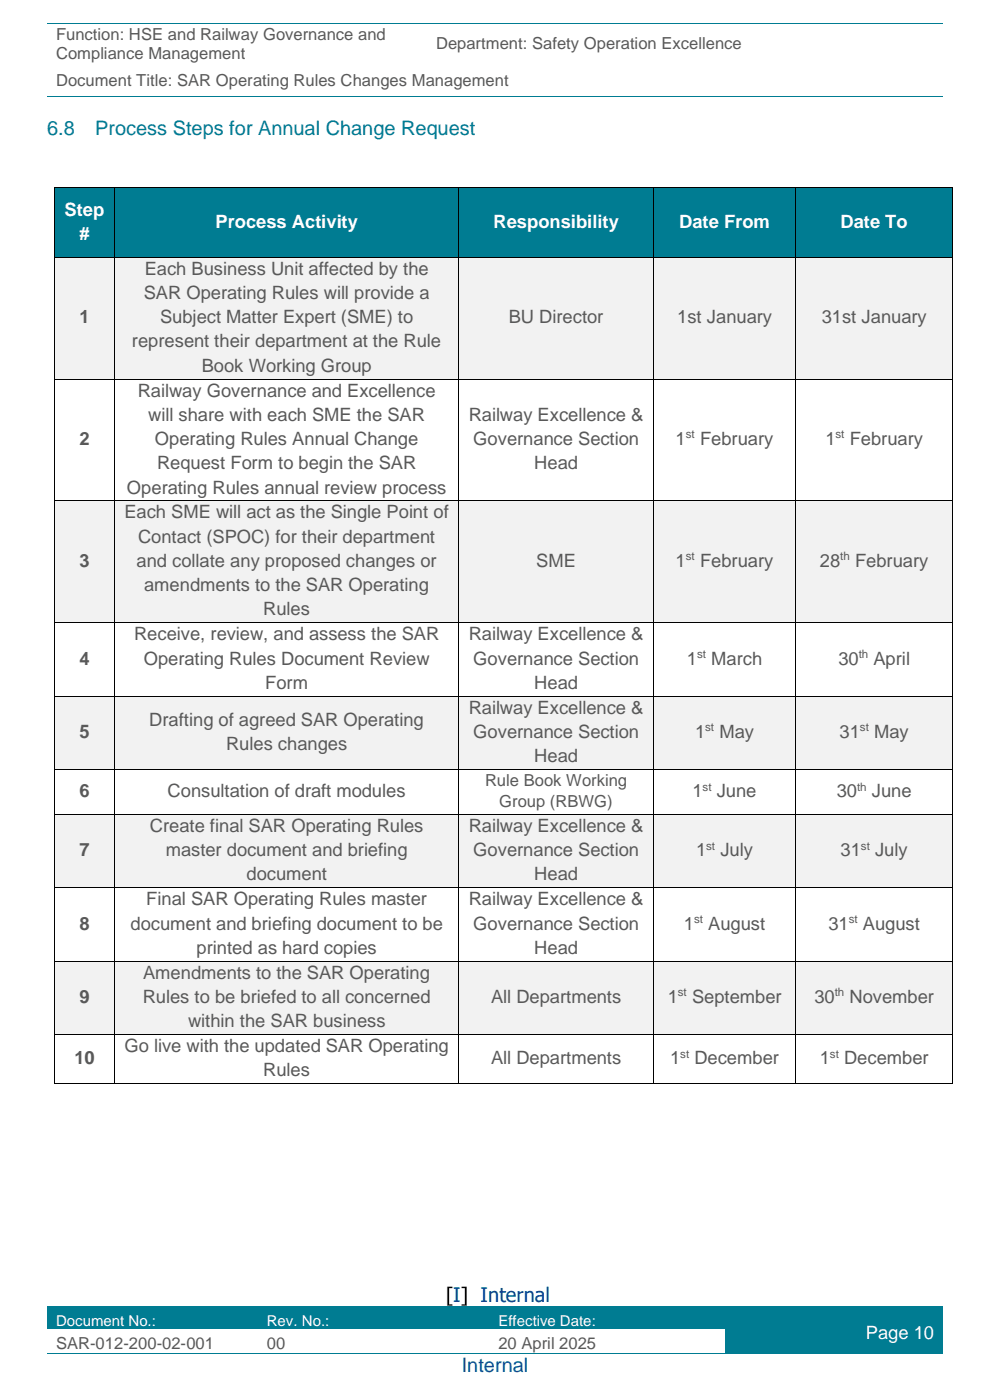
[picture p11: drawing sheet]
<svg xmlns="http://www.w3.org/2000/svg" width="210mm" height="297mm" viewBox="0 0 210 297" stroke-linecap="round" stroke-linejoin="round" font-family="sans-serif">
<defs><g id="words">
<g font-size="4.2" fill="#007c92">
<text x="10" y="28.6">6.8</text>
<text x="20.2" y="28.6">Process Steps for Annual Change Request</text>
</g>
<text font-size="4.2" x="94.5" y="276.2">[I] Internal</text>
<text font-size="4.2" fill="#085393" x="97.9" y="291.2">Internal</text>
<g font-size="3.9" fill="#fff">
<text x="13.7" y="45.7">Step</text>
<text x="16.8" y="50.8">#</text>
<text x="45.7" y="48.3">Process Activity</text>
<text x="104.7" y="48.3">Responsibility</text>
<text x="144.1" y="48.3">Date From</text>
<text x="178.3" y="48.3">Date To</text>
<text x="183.7" y="284.1">Page 10</text>
</g>
<g font-size="3.9" fill="#595959">
<text x="30.7" y="58.3">Each Business Unit affected by the</text>
<text x="30.5" y="63.5">SAR Operating Rules will provide a</text>
<text x="16.8" y="68.6">1</text>
<text x="34" y="68.6">Subject Matter Expert (SME) to</text>
<text x="107.9" y="68.6">BU Director</text>
<text x="143.7" y="68.6">1st January</text>
<text x="174.3" y="68.6">31st January</text>
<text x="28" y="73.7">represent their department at the Rule</text>
<text x="42.8" y="78.8">Book Working Group</text>
<text x="29.2" y="84.2">Railway Governance and Excellence</text>
<text x="31.5" y="89.3">will share with each SME the SAR</text>
<text x="99.4" y="89.3">Railway Excellence &amp;</text>
<text x="16.8" y="94.4">2</text>
<text x="32.9" y="94.4">Operating Rules Annual Change</text>
<text x="100.4" y="94.4">Governance Section</text>
<text x="143.3" y="94.4">1</text>
<text x="148.5" y="94.4">February</text>
<text x="175.1" y="94.4">1</text>
<text x="180.3" y="94.4">February</text>
<text x="33.3" y="99.6">Request Form to begin the SAR</text>
<text x="113.4" y="99.6">Head</text>
<text x="26.9" y="104.7">Operating Rules annual review process</text>
<text x="26.4" y="110">Each SME will act as the Single Point of</text>
<text x="29.3" y="115.1">Contact (SPOC) for their department</text>
<text x="16.8" y="120.3">3</text>
<text x="29" y="120.3">and collate any proposed changes or</text>
<text x="30.6" y="125.4">amendments to the SAR Operating</text>
<text x="113.8" y="120.3">SME</text>
<text x="143.3" y="120.3">1</text>
<text x="148.5" y="120.3">February</text>
<text x="173.9" y="120.3">28</text>
<text x="181.4" y="120.3">February</text>
<text x="55.8" y="130.5">Rules</text>
<text x="28.5" y="135.8">Receive, review, and assess the SAR</text>
<text x="99.4" y="135.8">Railway Excellence &amp;</text>
<text x="16.8" y="141">4</text>
<text x="30.5" y="141">Operating Rules Document Review</text>
<text x="100.4" y="141">Governance Section</text>
<text x="145.7" y="141">1</text>
<text x="150.9" y="141">March</text>
<text x="177.8" y="141">30</text>
<text x="185.3" y="141">April</text>
<text x="56.3" y="146.1">Form</text>
<text x="113.4" y="146.1">Head</text>
<text x="31.7" y="154">Drafting of agreed SAR Operating</text>
<text x="99.4" y="151.4">Railway Excellence &amp;</text>
<text x="16.8" y="156.5">5</text>
<text x="48" y="159.1">Rules changes</text>
<text x="100.4" y="156.5">Governance Section</text>
<text x="113.4" y="161.7">Head</text>
<text x="147.4" y="156.5">1</text>
<text x="152.6" y="156.5">May</text>
<text x="178.1" y="156.5">31</text>
<text x="185.4" y="156.5">May</text>
<text x="16.8" y="169.1">6</text>
<text x="35.6" y="169.1">Consultation of draft modules</text>
<text x="146.9" y="169.1">1</text>
<text x="152.1" y="169.1">June</text>
<text x="177.5" y="169.1">30</text>
<text x="185" y="169.1">June</text>
<text x="31.8" y="176.5">Create final SAR Operating Rules</text>
<text x="99.4" y="176.5">Railway Excellence &amp;</text>
<text x="16.8" y="181.6">7</text>
<text x="35.1" y="181.6">master document and briefing</text>
<text x="100.4" y="181.6">Governance Section</text>
<text x="147.7" y="181.6">1</text>
<text x="152.8" y="181.6">July</text>
<text x="178.3" y="181.6">31</text>
<text x="185.6" y="181.6">July</text>
<text x="52.3" y="186.8">document</text>
<text x="113.4" y="186.8">Head</text>
<text x="16.8" y="197.2">8</text>
<text x="27.7" y="197.2">document and briefing document to be</text>
<text x="31" y="192">Final SAR Operating Rules master</text>
<text x="99.4" y="192">Railway Excellence &amp;</text>
<text x="100.4" y="197.2">Governance Section</text>
<text x="145.1" y="197.2">1</text>
<text x="150.2" y="197.2">August</text>
<text x="175.7" y="197.2">31</text>
<text x="183" y="197.2">August</text>
<text x="41.7" y="202.3">printed as hard copies</text>
<text x="113.4" y="202.3">Head</text>
<text x="30.4" y="207.6">Amendments to the SAR Operating</text>
<text x="16.8" y="212.8">9</text>
<text x="30.3" y="212.8">Rules to be briefed to all concerned</text>
<text x="104.2" y="212.8">All Departments</text>
<text x="141.6" y="212.8">1</text>
<text x="146.8" y="212.8">September</text>
<text x="172.8" y="212.8">30</text>
<text x="180.2" y="212.8">November</text>
<text x="39.9" y="217.9">within the SAR business</text>
<text x="15.8" y="225.8">10</text>
<text x="26.4" y="223.2">Go live with the updated SAR Operating</text>
<text x="104.2" y="225.8">All Departments</text>
<text x="142.1" y="225.8">1</text>
<text x="147.3" y="225.8">December</text>
<text x="173.9" y="225.8">1</text>
<text x="179.1" y="225.8">December</text>
<text x="55.8" y="228.3">Rules</text>
</g>
<g font-size="3.5" fill="#595959">
<text x="11.9" y="8.5">Function: HSE and Railway Governance and</text>
<text x="92.5" y="10.5">Department: Safety Operation Excellence</text>
<text x="11.9" y="12.5">Compliance Management</text>
<text x="11.9" y="18.2">Document Title: SAR Operating Rules Changes Management</text>
<text x="102.9" y="166.6">Rule Book Working</text>
<text x="105.9" y="171.3">Group (RBWG)</text>
<text x="11.9" y="286.3">SAR-012-200-02-001</text>
<text x="56.6" y="286.3">00</text>
<text x="105.7" y="286.3">20 April 2025</text>
</g>
<g font-size="3.2" fill="#fff">
<text x="11.9" y="281.3">Document No.:</text>
<text x="56.6" y="281.3">Rev. No.:</text>
<text x="105.7" y="281.3">Effective Date:</text>
</g>
<g font-size="2.5" fill="#595959">
<text x="145.5" y="93">st</text>
<text x="177.2" y="93">st</text>
<text x="145.5" y="118.9">st</text>
<text x="178.3" y="118.9">th</text>
<text x="147.9" y="139.6">st</text>
<text x="182.2" y="139.6">th</text>
<text x="149.6" y="155.1">st</text>
<text x="182.4" y="155.1">st</text>
<text x="149" y="167.7">st</text>
<text x="181.8" y="167.7">th</text>
<text x="149.8" y="180.2">st</text>
<text x="182.6" y="180.2">st</text>
<text x="147.2" y="195.8">st</text>
<text x="180" y="195.8">st</text>
<text x="143.8" y="211.4">st</text>
<text x="177.1" y="211.4">th</text>
<text x="144.3" y="224.4">st</text>
<text x="176.1" y="224.4">st</text>
</g>
</g></defs>
<path d="M10 5.1h80.6" fill="none" stroke="#007c92" stroke-width=".21"/>
<path d="M90.6 5h.2v.2h-.2z" fill-rule="evenodd" fill="#007c92"/>
<path d="M90.8 5.1h80.4" fill="none" stroke="#007c92" stroke-width=".21"/>
<path d="M171.2 5h.2v.2h-.2z" fill-rule="evenodd" fill="#007c92"/>
<path d="M171.4 5.1h28.7M10 20.5h161.2" fill="none" stroke="#007c92" stroke-width=".21"/>
<path d="M171.2 20.4h.2v.2h-.2z" fill-rule="evenodd" fill="#007c92"/>
<path d="M171.4 20.5h28.7" fill="none" stroke="#007c92" stroke-width=".21"/>
<g fill="#007c92">
<path d="M10 277.3h44.7v4.6h-44.7z" fill-rule="evenodd"/>
<path d="M11.9 278.3h40.9v3.6h-40.9z" fill-rule="evenodd"/>
<path d="M54.7 277.3h49.2v4.6h-49.2z" fill-rule="evenodd"/>
<path d="M56.6 278.3h45.3v3.6h-45.3z" fill-rule="evenodd"/>
<path d="M103.9 277.3h50v4.6h-50z" fill-rule="evenodd"/>
<path d="M105.7 278.3h46.3v3.6h-46.3z" fill-rule="evenodd"/>
<path d="M153.9 277.3h46.2v9.7h-46.2z" fill-rule="evenodd"/>
<path d="M155.8 280.4h42.4v4.5h-42.4z" fill-rule="evenodd"/>
</g>
<path d="M10 277.2h44.7" fill="none" stroke="#007c92" stroke-width=".21"/>
<g fill="#007c92">
<path d="M10 277.3h44.7v1h-44.7z" fill-rule="evenodd"/>
<path d="M54.7 277.3h.1v1h-.1z" fill-rule="evenodd"/>
<path d="M54.7 277.1h.1v.2h-.1z" fill-rule="evenodd"/>
</g>
<path d="M54.8 277.2h49" fill="none" stroke="#007c92" stroke-width=".21"/>
<g fill="#007c92">
<path d="M54.8 277.3h49v1h-49z" fill-rule="evenodd"/>
<path d="M103.8 277.3h.2v1h-.2z" fill-rule="evenodd"/>
<path d="M103.8 277.1h.2v.2h-.2z" fill-rule="evenodd"/>
</g>
<path d="M104 277.2h49.9" fill="none" stroke="#007c92" stroke-width=".21"/>
<g fill="#007c92">
<path d="M104 277.3h49.9v1h-49.9z" fill-rule="evenodd"/>
<path d="M153.9 277.3h.2v1h-.2z" fill-rule="evenodd"/>
<path d="M153.9 277.1h.2v.2h-.2z" fill-rule="evenodd"/>
</g>
<path d="M154.1 277.2h46" fill="none" stroke="#007c92" stroke-width=".21"/>
<path d="M154.1 277.3h46v1h-46z" fill-rule="evenodd" fill="#007c92"/>
<path d="M10 287.1h44.7" fill="none" stroke="#007c92" stroke-width=".21"/>
<path d="M54.7 287h.1v.2h-.1z" fill-rule="evenodd" fill="#007c92"/>
<path d="M54.8 287.1h49" fill="none" stroke="#007c92" stroke-width=".21"/>
<path d="M103.8 287h.2v.2h-.2z" fill-rule="evenodd" fill="#007c92"/>
<path d="M104 287.1h49.9" fill="none" stroke="#007c92" stroke-width=".21"/>
<path d="M153.9 287h.2v.2h-.2z" fill-rule="evenodd" fill="#007c92"/>
<path d="M154.1 287.1h46" fill="none" stroke="#007c92" stroke-width=".21"/>
<g fill="#007c92">
<path d="M11.7 39.9h12.5v14.6h-12.5z" fill-rule="evenodd"/>
<path d="M13.5 42.1h8.9v5.1h-8.9z" fill-rule="evenodd"/>
<path d="M13.5 47.2h8.9v5.2h-8.9z" fill-rule="evenodd"/>
<path d="M24.4 39.9h72.9v14.6h-72.9z" fill-rule="evenodd"/>
<path d="M26.2 44.7h69.2v5.1h-69.2z" fill-rule="evenodd"/>
<path d="M97.4 39.9h41.1v14.6h-41.1z" fill-rule="evenodd"/>
<path d="M99.3 44.7h37.4v5.1h-37.4z" fill-rule="evenodd"/>
<path d="M138.7 39.9h30v14.6h-30z" fill-rule="evenodd"/>
<path d="M140.5 44.7h26.4v5.1h-26.4z" fill-rule="evenodd"/>
<path d="M168.9 39.9h33.2v14.6h-33.2z" fill-rule="evenodd"/>
<path d="M170.7 44.7h29.5v5.1h-29.5z" fill-rule="evenodd"/>
</g>
<g fill="#000">
<path d="M11.5 39.8h.2v.1h-.2z" fill-rule="evenodd"/>
<path d="M11.5 39.8h.2v.1h-.2z" fill-rule="evenodd"/>
<path d="M24.2 39.8h.2v.1h-.2z" fill-rule="evenodd"/>
<path d="M97.3 39.8h.1v.1h-.1z" fill-rule="evenodd"/>
<path d="M138.5 39.8h.2v.1h-.2z" fill-rule="evenodd"/>
<path d="M168.7 39.8h.2v.1h-.2z" fill-rule="evenodd"/>
<path d="M202.1 39.8h.1v.1h-.1z" fill-rule="evenodd"/>
<path d="M202.1 39.8h.1v.1h-.1z" fill-rule="evenodd"/>
</g>
<path d="M11.6 39.9v14.6M11.7 39.8h12.5M24.3 39.9v14.6M24.4 39.8h72.9M97.3 39.9v14.6M97.4 39.8h41.1M138.6 39.9v14.6M138.7 39.8h30M168.8 39.9v14.6M168.9 39.8h33.2M202.1 39.9v14.6" fill="none" stroke="#000" stroke-width=".21"/>
<g fill="#f2f2f2">
<path d="M11.7 54.7h12.5v25.7h-12.5z" fill-rule="evenodd"/>
<path d="M13.5 64.9h8.9v5.2h-8.9z" fill-rule="evenodd"/>
<path d="M24.4 54.7h72.9v25.7h-72.9z" fill-rule="evenodd"/>
<path d="M26.2 54.7h69.2v5.1h-69.2z" fill-rule="evenodd"/>
<path d="M26.2 59.8h69.2v5.1h-69.2z" fill-rule="evenodd"/>
<path d="M26.2 64.9h69.2v5.2h-69.2z" fill-rule="evenodd"/>
<path d="M26.2 70.1h69.2v5.1h-69.2z" fill-rule="evenodd"/>
<path d="M26.2 75.2h69.2v5.2h-69.2z" fill-rule="evenodd"/>
<path d="M97.4 54.7h41.1v25.7h-41.1z" fill-rule="evenodd"/>
<path d="M99.3 64.9h37.4v5.2h-37.4z" fill-rule="evenodd"/>
<path d="M138.7 54.7h30v25.7h-30z" fill-rule="evenodd"/>
<path d="M140.5 64.9h26.4v5.2h-26.4z" fill-rule="evenodd"/>
<path d="M168.9 54.7h33.2v25.7h-33.2z" fill-rule="evenodd"/>
<path d="M170.7 64.9h29.5v5.2h-29.5z" fill-rule="evenodd"/>
</g>
<g fill="#000">
<path d="M11.5 54.5h.2v.2h-.2z" fill-rule="evenodd"/>
<path d="M24.2 54.5h.2v.2h-.2z" fill-rule="evenodd"/>
<path d="M97.3 54.5h.1v.2h-.1z" fill-rule="evenodd"/>
<path d="M138.5 54.5h.2v.2h-.2z" fill-rule="evenodd"/>
<path d="M168.7 54.5h.2v.2h-.2z" fill-rule="evenodd"/>
<path d="M202.1 54.5h.1v.2h-.1z" fill-rule="evenodd"/>
<path d="M11.5 80.4h.2v.1h-.2z" fill-rule="evenodd"/>
<path d="M24.2 80.4h.2v.1h-.2z" fill-rule="evenodd"/>
<path d="M97.3 80.4h.1v.1h-.1z" fill-rule="evenodd"/>
<path d="M138.5 80.4h.2v.1h-.2z" fill-rule="evenodd"/>
<path d="M168.7 80.4h.2v.1h-.2z" fill-rule="evenodd"/>
<path d="M202.1 80.4h.1v.1h-.1z" fill-rule="evenodd"/>
</g>
<g fill="none" stroke="#000" stroke-width=".21">
<path d="M11.6 54.7v25.7M11.7 54.6h12.5M24.3 54.7v25.7M24.4 54.6h72.9M97.3 54.7v25.7M97.4 54.6h41.1M138.6 54.7v25.7M138.7 54.6h30M168.8 54.7v25.7M168.9 54.6h33.2M202.1 54.7v25.7M11.6 80.5v25.7"/>
<path d="M11.7 80.4h12.5M24.3 80.5v25.7M24.4 80.4h72.9M97.3 80.5v25.7M97.4 80.4h41.1M138.6 80.5v25.7M138.7 80.4h30M168.8 80.5v25.7M168.9 80.4h33.2M202.1 80.5v25.7"/>
</g>
<g fill="#f2f2f2">
<path d="M11.7 106.4h12.5v25.6h-12.5z" fill-rule="evenodd"/>
<path d="M13.5 116.6h8.9v5.2h-8.9z" fill-rule="evenodd"/>
<path d="M24.4 106.4h72.9v25.6h-72.9z" fill-rule="evenodd"/>
<path d="M26.2 106.4h69.2v5.1h-69.2z" fill-rule="evenodd"/>
<path d="M26.2 111.5h69.2v5.1h-69.2z" fill-rule="evenodd"/>
<path d="M26.2 116.6h69.2v5.2h-69.2z" fill-rule="evenodd"/>
<path d="M26.2 121.8h69.2v5.1h-69.2z" fill-rule="evenodd"/>
<path d="M26.2 126.9h69.2v5.1h-69.2z" fill-rule="evenodd"/>
<path d="M97.4 106.4h41.1v25.6h-41.1z" fill-rule="evenodd"/>
<path d="M99.3 116.6h37.4v5.2h-37.4z" fill-rule="evenodd"/>
<path d="M138.7 106.4h30v25.6h-30z" fill-rule="evenodd"/>
<path d="M140.5 116.6h26.4v5.2h-26.4z" fill-rule="evenodd"/>
<path d="M168.9 106.4h33.2v25.6h-33.2z" fill-rule="evenodd"/>
<path d="M170.7 116.6h29.5v5.2h-29.5z" fill-rule="evenodd"/>
</g>
<g fill="#000">
<path d="M11.5 106.2h.2v.2h-.2z" fill-rule="evenodd"/>
<path d="M24.2 106.2h.2v.2h-.2z" fill-rule="evenodd"/>
<path d="M97.3 106.2h.1v.2h-.1z" fill-rule="evenodd"/>
<path d="M138.5 106.2h.2v.2h-.2z" fill-rule="evenodd"/>
<path d="M168.7 106.2h.2v.2h-.2z" fill-rule="evenodd"/>
<path d="M202.1 106.2h.1v.2h-.1z" fill-rule="evenodd"/>
<path d="M11.5 132h.2v.2h-.2z" fill-rule="evenodd"/>
<path d="M24.2 132h.2v.2h-.2z" fill-rule="evenodd"/>
<path d="M97.3 132h.1v.2h-.1z" fill-rule="evenodd"/>
<path d="M138.5 132h.2v.2h-.2z" fill-rule="evenodd"/>
<path d="M168.7 132h.2v.2h-.2z" fill-rule="evenodd"/>
<path d="M202.1 132h.1v.2h-.1z" fill-rule="evenodd"/>
</g>
<g fill="none" stroke="#000" stroke-width=".21">
<path d="M11.6 106.4v25.6M11.7 106.3h12.5M24.3 106.4v25.6M24.4 106.3h72.9M97.3 106.4v25.6M97.4 106.3h41.1M138.6 106.4v25.6M138.7 106.3h30M168.8 106.4v25.6M168.9 106.3h33.2M202.1 106.4v25.6M11.6 132.2v15.4"/>
<path d="M11.7 132.1h12.5M24.3 132.2v15.4M24.4 132.1h72.9M97.3 132.2v15.4M97.4 132.1h41.1M138.6 132.2v15.4M138.7 132.1h30M168.8 132.2v15.4M168.9 132.1h33.2M202.1 132.2v15.4"/>
</g>
<g fill="#f2f2f2">
<path d="M11.7 147.8h12.5v15.4h-12.5z" fill-rule="evenodd"/>
<path d="M13.5 152.9h8.9v5.2h-8.9z" fill-rule="evenodd"/>
<path d="M24.4 147.8h72.9v15.4h-72.9z" fill-rule="evenodd"/>
<path d="M26.2 150.3h69.2v5.2h-69.2z" fill-rule="evenodd"/>
<path d="M26.2 155.5h69.2v5.1h-69.2z" fill-rule="evenodd"/>
<path d="M97.4 147.8h41.1v15.4h-41.1z" fill-rule="evenodd"/>
<path d="M99.3 147.8h37.4v5.1h-37.4z" fill-rule="evenodd"/>
<path d="M99.3 152.9h37.4v5.2h-37.4z" fill-rule="evenodd"/>
<path d="M99.3 158.1h37.4v5.1h-37.4z" fill-rule="evenodd"/>
<path d="M138.7 147.8h30v15.4h-30z" fill-rule="evenodd"/>
<path d="M140.5 152.9h26.4v5.2h-26.4z" fill-rule="evenodd"/>
<path d="M168.9 147.8h33.2v15.4h-33.2z" fill-rule="evenodd"/>
<path d="M170.7 152.9h29.5v5.2h-29.5z" fill-rule="evenodd"/>
</g>
<g fill="#000">
<path d="M11.5 147.6h.2v.2h-.2z" fill-rule="evenodd"/>
<path d="M24.2 147.6h.2v.2h-.2z" fill-rule="evenodd"/>
<path d="M97.3 147.6h.1v.2h-.1z" fill-rule="evenodd"/>
<path d="M138.5 147.6h.2v.2h-.2z" fill-rule="evenodd"/>
<path d="M168.7 147.6h.2v.2h-.2z" fill-rule="evenodd"/>
<path d="M202.1 147.6h.1v.2h-.1z" fill-rule="evenodd"/>
<path d="M11.5 163.2h.2v.1h-.2z" fill-rule="evenodd"/>
<path d="M24.2 163.2h.2v.1h-.2z" fill-rule="evenodd"/>
<path d="M97.3 163.2h.1v.1h-.1z" fill-rule="evenodd"/>
<path d="M138.5 163.2h.2v.1h-.2z" fill-rule="evenodd"/>
<path d="M168.7 163.2h.2v.1h-.2z" fill-rule="evenodd"/>
<path d="M202.1 163.2h.1v.1h-.1z" fill-rule="evenodd"/>
</g>
<g fill="none" stroke="#000" stroke-width=".21">
<path d="M11.6 147.8v15.4M11.7 147.7h12.5M24.3 147.8v15.4M24.4 147.7h72.9M97.3 147.8v15.4M97.4 147.7h41.1M138.6 147.8v15.4M138.7 147.7h30M168.8 147.8v15.4M168.9 147.7h33.2M202.1 147.8v15.4M11.6 163.3v9.4"/>
<path d="M11.7 163.3h12.5M24.3 163.3v9.4M24.4 163.3h72.9M97.3 163.3v9.4M97.4 163.3h41.1M138.6 163.3v9.4M138.7 163.3h30M168.8 163.3v9.4M168.9 163.3h33.2M202.1 163.3v9.4"/>
</g>
<g fill="#f2f2f2">
<path d="M11.7 172.9h12.5v15.3h-12.5z" fill-rule="evenodd"/>
<path d="M13.5 178h8.9v5.1h-8.9z" fill-rule="evenodd"/>
<path d="M24.4 172.9h72.9v15.3h-72.9z" fill-rule="evenodd"/>
<path d="M26.2 172.9h69.2v5.1h-69.2z" fill-rule="evenodd"/>
<path d="M26.2 178h69.2v5.1h-69.2z" fill-rule="evenodd"/>
<path d="M26.2 183.1h69.2v5.1h-69.2z" fill-rule="evenodd"/>
<path d="M97.4 172.9h41.1v15.3h-41.1z" fill-rule="evenodd"/>
<path d="M99.3 172.9h37.4v5.1h-37.4z" fill-rule="evenodd"/>
<path d="M99.3 178h37.4v5.1h-37.4z" fill-rule="evenodd"/>
<path d="M99.3 183.1h37.4v5.1h-37.4z" fill-rule="evenodd"/>
<path d="M138.7 172.9h30v15.3h-30z" fill-rule="evenodd"/>
<path d="M140.5 178h26.4v5.1h-26.4z" fill-rule="evenodd"/>
<path d="M168.9 172.9h33.2v15.3h-33.2z" fill-rule="evenodd"/>
<path d="M170.7 178h29.5v5.1h-29.5z" fill-rule="evenodd"/>
</g>
<g fill="#000">
<path d="M11.5 172.7h.2v.1h-.2z" fill-rule="evenodd"/>
<path d="M24.2 172.7h.2v.1h-.2z" fill-rule="evenodd"/>
<path d="M97.3 172.7h.1v.1h-.1z" fill-rule="evenodd"/>
<path d="M138.5 172.7h.2v.1h-.2z" fill-rule="evenodd"/>
<path d="M168.7 172.7h.2v.1h-.2z" fill-rule="evenodd"/>
<path d="M202.1 172.7h.1v.1h-.1z" fill-rule="evenodd"/>
<path d="M11.5 188.2h.2v.2h-.2z" fill-rule="evenodd"/>
<path d="M24.2 188.2h.2v.2h-.2z" fill-rule="evenodd"/>
<path d="M97.3 188.2h.1v.2h-.1z" fill-rule="evenodd"/>
<path d="M138.5 188.2h.2v.2h-.2z" fill-rule="evenodd"/>
<path d="M168.7 188.2h.2v.2h-.2z" fill-rule="evenodd"/>
<path d="M202.1 188.2h.1v.2h-.1z" fill-rule="evenodd"/>
</g>
<g fill="none" stroke="#000" stroke-width=".21">
<path d="M11.6 172.8v15.4M11.7 172.7h12.5M24.3 172.8v15.4M24.4 172.7h72.9M97.3 172.8v15.4M97.4 172.7h41.1M138.6 172.8v15.4M138.7 172.7h30M168.8 172.8v15.4M168.9 172.7h33.2M202.1 172.8v15.4M11.6 188.4v15.4"/>
<path d="M11.7 188.3h12.5M24.3 188.4v15.4M24.4 188.3h72.9M97.3 188.4v15.4M97.4 188.3h41.1M138.6 188.4v15.4M138.7 188.3h30M168.8 188.4v15.4M168.9 188.3h33.2M202.1 188.4v15.4"/>
</g>
<g fill="#f2f2f2">
<path d="M11.7 204h12.5v15.4h-12.5z" fill-rule="evenodd"/>
<path d="M13.5 209.2h8.9v5.1h-8.9z" fill-rule="evenodd"/>
<path d="M24.4 204h72.9v15.4h-72.9z" fill-rule="evenodd"/>
<path d="M26.2 204h69.2v5.2h-69.2z" fill-rule="evenodd"/>
<path d="M26.2 209.2h69.2v5.1h-69.2z" fill-rule="evenodd"/>
<path d="M26.2 214.3h69.2v5.1h-69.2z" fill-rule="evenodd"/>
<path d="M97.4 204h41.1v15.4h-41.1z" fill-rule="evenodd"/>
<path d="M99.3 209.2h37.4v5.1h-37.4z" fill-rule="evenodd"/>
<path d="M138.7 204h30v15.4h-30z" fill-rule="evenodd"/>
<path d="M140.5 209.2h26.4v5.1h-26.4z" fill-rule="evenodd"/>
<path d="M168.9 204h33.2v15.4h-33.2z" fill-rule="evenodd"/>
<path d="M170.7 209.2h29.5v5.1h-29.5z" fill-rule="evenodd"/>
</g>
<g fill="#000">
<path d="M11.5 203.8h.2v.2h-.2z" fill-rule="evenodd"/>
<path d="M11.5 219.4h.2v.2h-.2z" fill-rule="evenodd"/>
<path d="M24.2 203.8h.2v.2h-.2z" fill-rule="evenodd"/>
<path d="M24.2 219.4h.2v.2h-.2z" fill-rule="evenodd"/>
<path d="M97.3 203.8h.1v.2h-.1z" fill-rule="evenodd"/>
<path d="M97.3 219.4h.1v.2h-.1z" fill-rule="evenodd"/>
<path d="M138.5 203.8h.2v.2h-.2z" fill-rule="evenodd"/>
<path d="M138.5 219.4h.2v.2h-.2z" fill-rule="evenodd"/>
<path d="M168.7 203.8h.2v.2h-.2z" fill-rule="evenodd"/>
<path d="M168.7 219.4h.2v.2h-.2z" fill-rule="evenodd"/>
<path d="M202.1 203.8h.1v.2h-.1z" fill-rule="evenodd"/>
<path d="M202.1 219.4h.1v.2h-.1z" fill-rule="evenodd"/>
<path d="M11.5 229.9h.2v.1h-.2z" fill-rule="evenodd"/>
<path d="M11.5 229.9h.2v.1h-.2z" fill-rule="evenodd"/>
<path d="M24.2 229.9h.2v.1h-.2z" fill-rule="evenodd"/>
<path d="M97.3 229.9h.1v.1h-.1z" fill-rule="evenodd"/>
<path d="M138.5 229.9h.2v.1h-.2z" fill-rule="evenodd"/>
<path d="M168.7 229.9h.2v.1h-.2z" fill-rule="evenodd"/>
<path d="M202.1 229.9h.1v.1h-.1z" fill-rule="evenodd"/>
<path d="M202.1 229.9h.1v.1h-.1z" fill-rule="evenodd"/>
</g>
<g fill="none" stroke="#000" stroke-width=".21">
<path d="M11.6 204v15.4M11.6 219.6v10.3M11.7 203.9h12.5M11.7 219.5h12.5M24.3 204v15.4M24.3 219.6v10.3M24.4 203.9h72.9M24.4 219.5h72.9M97.3 204v15.4M97.3 219.6v10.3M97.4 203.9h41.1M97.4 219.5h41.1"/>
<path d="M138.6 204v15.4M138.6 219.6v10.3M138.7 203.9h30M138.7 219.5h30M168.8 204v15.4M168.8 219.6v10.3M168.9 203.9h33.2M168.9 219.5h33.2M202.1 204v15.4M202.1 219.6v10.3M11.7 229.9h12.5M24.4 229.9h72.9"/>
<path d="M97.4 229.9h41.1M138.7 229.9h30M168.9 229.9h33.2"/>
</g>
<use href="#words"/>
</svg>
